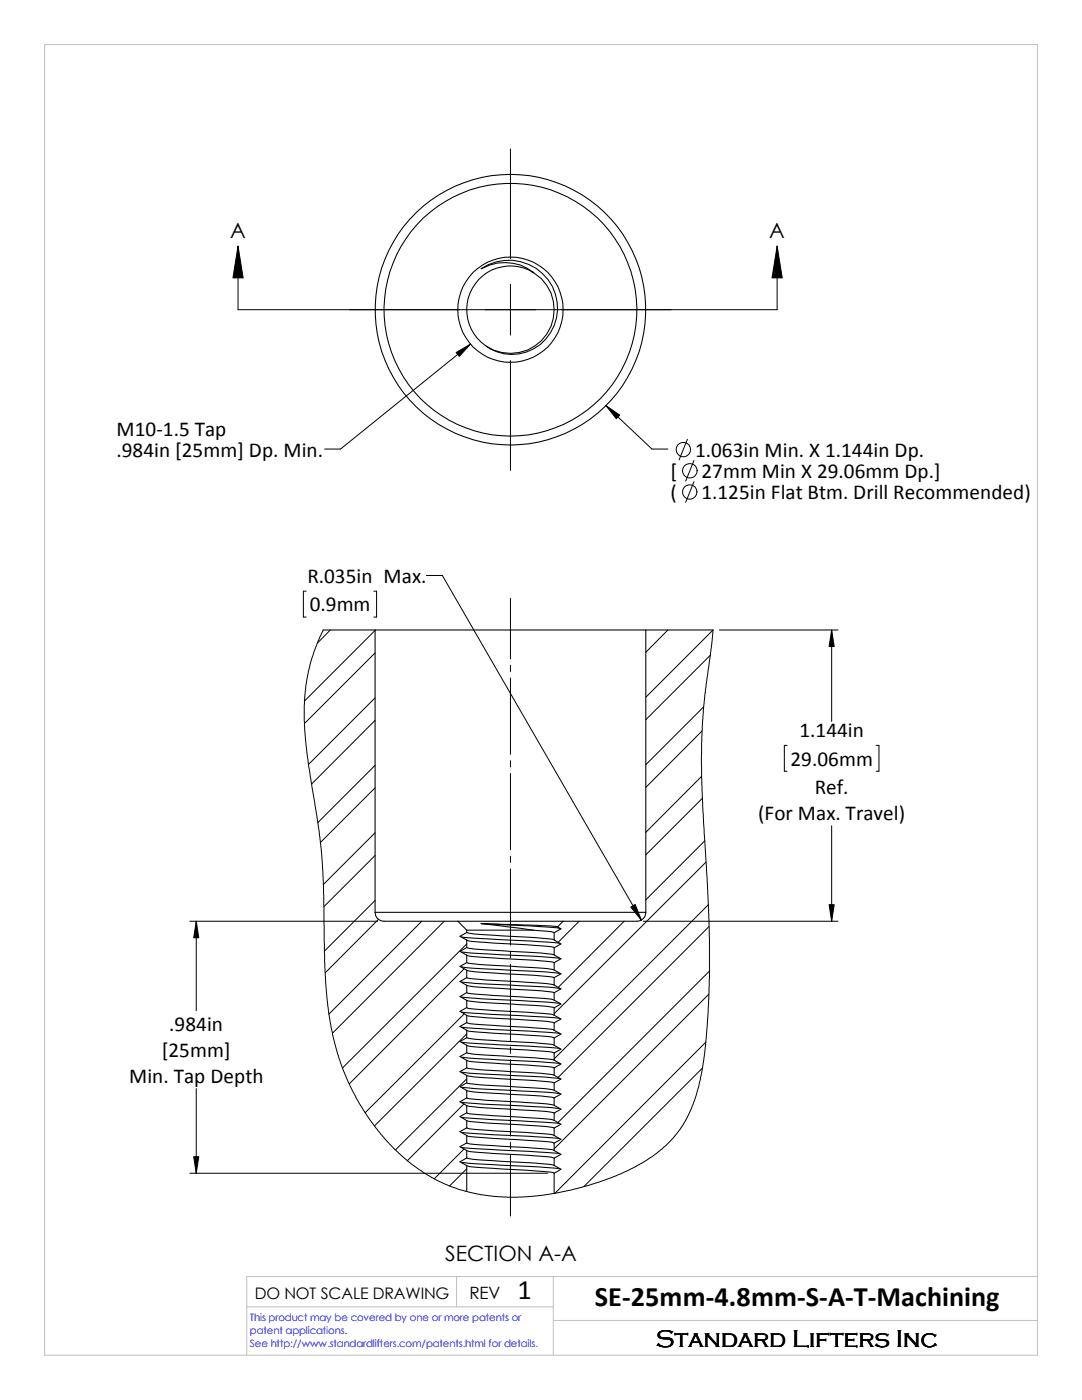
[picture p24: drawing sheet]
<svg xmlns="http://www.w3.org/2000/svg" width="216mm" height="279mm" viewBox="0 0 216 279" stroke-linecap="round" stroke-linejoin="round" font-family="sans-serif">
<defs><g id="words">
<g font-size="5.6">
<text x="103.3" y="259.2">1</text>
<text x="118.7" y="260.6">SE-25mm-4.8mm-S-A-T-Machining</text>
</g>
<text font-size="4.9" x="130.9" y="268.7">Standard Lifters Inc</text>
<g font-size="4.2">
<text x="45.9" y="47.4">A</text>
<text x="153.5" y="47.4">A</text>
<text x="23.2" y="87">M10-1.5 Tap</text>
<text x="23.2" y="91.2">.984in [25mm] Dp. Min.</text>
<text x="133.8" y="95.4">[</text>
<text x="138.7" y="91.2">1.063in Min. X 1.144in Dp.</text>
<text x="140" y="95.4">27mm Min X 29.06mm Dp.]</text>
<text x="133.8" y="99.7">(</text>
<text x="140" y="99.7">1.125in Flat Btm. Drill Recommended)</text>
<text x="61.3" y="116.3">R.035in Max.</text>
<text x="61.8" y="122">0.9mm</text>
<text x="159.5" y="147.1">1.144in</text>
<text x="157.7" y="152.8">29.06mm</text>
<text x="162.6" y="158.5">Ref.</text>
<text x="151.3" y="163.7">(For Max. Travel)</text>
<text x="33.8" y="205.8">.984in</text>
<text x="32.3" y="210.9">[25mm]</text>
<text x="25.8" y="216.1">Min. Tap Depth</text>
<text x="88.8" y="251.6">SECTION A-A</text>
</g>
<text font-size="3.4" x="93.7" y="259.2">REV</text>
<text font-size="3.2" x="50.8" y="259.2">DO NOT SCALE DRAWING</text>
<g font-size="2" fill="#00f">
<text x="49.9" y="263.7">This product may be covered by one or more patents or</text>
<text x="49.9" y="266.2">patent applications.</text>
<text x="49.9" y="268.7">See http://www.standardlifters.com/patents.html for details.</text>
</g>
</g></defs>
<path d="M8.9 8.9h198.1v261.6h-198.1zM91.1 254.8v6M110.4 254.8v15.7M207 254.8h-157.8v15.7M49.2 260.8h61.2M110.4 263.5h96.6" fill="none" stroke="#c0c0c0" stroke-width=".2"/>
<g fill="none" stroke="#000" stroke-width=".21">
<path d="M96 53.6a9.6 9.6 0 0 1 12.1 .8 9.6 9.6 0 0 1 1.8 12 8.9 8.9 0 0 1-13.9 1.9 8.9 8.9 0 0 1 1.2-13.9 8.7 8.7 0 0 1 9.2 0 9.3 9.3 0 0 0-10.4-.8zM106 54.2l.5 .2M106.4 54.4a8.7 8.7 0 0 1 2.8 12.1 8.7 8.7 0 0 1-12.2 2.6M64.5 125.7h77.8M74.8 125.7v56.4M128.9 125.7v56.4M74.8 182.1a1.81 1.81 0 0 0 1.8 1.8h50.5a1.81 1.81 0 0 0 1.8-1.8M74.8 182.1h54.1M91.4 183.9l1.7 1.7M92.1 187l19.5 1.3M92.1 190l15.3 .9 4.2 .4M92.1 193l2.6 .3 14.3 .7 2.6 .3"/>
<path d="M92.1 196l2.6 .3 14.3 .7 2.6 .3M92.1 199l4.2 .3 15.3 .9M93.1 186.1l1.5 .3 7.3 .5a61.7 61.7 0 0 1 8.7 .7M93.1 189.1l1.5 .3 7.3 .5a46.5 46.5 0 0 1 8.7 .7M93.1 187.6a22.3 22.3 0 0 0 5.4 .6l9.5 .6a5.6 5.6 0 0 1 2.6 .3M93.1 195.1a71.1 71.1 0 0 0 10.4 .8l5.6 .4 1.5 .3M93.1 193.6l1.5 .3 7.3 .5a61.7 61.7 0 0 1 8.7 .7M93.1 198.1a22.3 22.3 0 0 0 5.4 .6l9.5 .5a5.6 5.6 0 0 1 2.6 .4M93.1 196.6l1.5 .3 7.3 .5a46.5 46.5 0 0 1 8.7 .7M93.1 199.6a46.5 46.5 0 0 0 8.8 .8l7.2 .4 1.5 .3M93.1 192.1a46.5 46.5 0 0 0 8.8 .7l7.2 .5 1.5 .3M93.1 190.6a20.5 20.5 0 0 0 5.4 .6l9.5 .6a5.6 5.6 0 0 1 2.6 .4"/>
<path d="M93.1 186.1l-1.3 .8 1.3 .7M93.1 189.1l-1.3 .8 1.3 .7M93.1 192.1l-1.3 .8 1.3 .7M93.1 195.1l-1.3 .8 1.3 .7M93.1 198.1l-1.3 .8 1.3 .7M93.1 185.6h13.3M93.1 185.6v.5M93.1 187.6v1.5M93.1 190.6v1.5M93.1 193.6v1.5M93.1 196.6v1.5M93.1 199.6v1.5"/>
<path d="M96 184.3l10.4 1.3M96 184.3l13.8 .5 1.5 .2M96 184.3l5.9 .3a78.8 78.8 0 0 1 9.9 .7M106.4 185.6l1.6 .2a5.6 5.6 0 0 1 2.6 .3M110.6 187.6l1.3 .8-1.3 .7M110.6 190.6l1.3 .7-1.3 .9M110.6 193.6l1.3 .8-1.3 .7M110.6 196.6l1.3 .8-1.3 .7M110.6 199.6l1.3 .8-1.3 .7M110.6 186.1v1.5M110.6 189.1v1.5M110.6 192.2v1.4"/>
<path d="M110.6 195.1v1.5M110.6 198.1v1.5M111.3 185l.6 .4-1.3 .7M112.4 183.9l-1.1 1.1M92.1 202l19.5 1.2M92.1 205l19.5 1.2M92.1 208l19.5 1.3M92.1 211l15.3 .9 4.2 .4M92.1 214l2.6 .2 14.3 .8 2.6 .3M92.1 217l2.6 .3 14.3 .7 2.6 .3M92.1 220l4.2 .3 15.3 .9M93.1 201.1a22.3 22.3 0 0 0 5.4 .6l9.5 .5a5.6 5.6 0 0 1 2.6 .4"/>
<path d="M93.1 204.1a20.5 20.5 0 0 0 5.4 .5l9.5 .6a5.6 5.6 0 0 1 2.6 .4M93.1 202.6a71.1 71.1 0 0 0 10.4 .9l5.6 .3 1.5 .3M93.1 207.1l2.6 .4 12.3 .7a5.6 5.6 0 0 1 2.6 .4M93.1 205.6a22.3 22.3 0 0 0 5.4 .6l9.5 .6a5.6 5.6 0 0 1 2.6 .3M93.1 210.1l1.5 .3 7.3 .5a61.7 61.7 0 0 1 8.7 .7M93.1 208.6a22.3 22.3 0 0 0 5.4 .6l9.5 .6a5.6 5.6 0 0 1 2.6 .3M93.1 213.1l2.6 .4 6.2 .4a46.5 46.5 0 0 1 8.7 .7M93.1 211.6a20.5 20.5 0 0 0 5.4 .6l9.5 .6a5.6 5.6 0 0 1 2.6 .3M93.1 216.1a46.5 46.5 0 0 0 8.8 .7l7.2 .5 1.5 .3M93.1 214.6l1.5 .3 7.3 .5a61.7 61.7 0 0 1 8.7 .7M93.1 219.1a71.1 71.1 0 0 0 10.4 .8l5.6 .4 1.5 .3M93.1 217.6l1.5 .3 7.3 .5a46.5 46.5 0 0 1 8.7 .7"/>
<path d="M93.1 201.1l-1.3 .7 1.3 .8M93.1 204.1l-1.3 .8 1.3 .7M93.1 207.1l-1.3 .8 1.3 .7M93.1 210.1l-1.3 .8 1.3 .7M93.1 213.1l-1.3 .8 1.3 .7M93.1 216.1l-1.3 .8 1.3 .7M93.1 219.1l-1.3 .8 1.3 .7M93.1 202.6v1.5M93.1 205.6v1.5M93.1 208.6v1.5M93.1 211.6v1.5M93.1 214.6v1.5"/>
<path d="M93.1 217.6v1.5M110.6 202.6l1.3 .8-1.3 .7M110.6 205.6l1.3 .8-1.3 .7M110.6 208.6l1.3 .8-1.3 .7M110.6 211.6l1.3 .7-1.3 .8M110.6 214.6l1.3 .7-1.3 .8M110.6 217.6l1.3 .8-1.3 .7M110.6 201.1v1.5M110.6 204.1v1.5M110.6 207.1v1.5M110.6 210.1v1.5M110.6 213.1v1.5"/>
<path d="M110.6 216.1v1.5M110.6 219.1v1.5M92.1 226l19.5 1.2M92.1 223l19.5 1.2M92.1 229l19.5 1.3M92.1 232l15.3 .9 4.2 .4M93.1 222.1a22.3 22.3 0 0 0 5.4 .6l9.5 .5a5.6 5.6 0 0 1 2.6 .4M93.1 220.6a46.5 46.5 0 0 0 8.8 .8l7.2 .4 1.5 .3M93.1 225.1a22.3 22.3 0 0 0 5.4 .6l9.5 .5a5.6 5.6 0 0 1 2.6 .4M93.1 223.6a71.1 71.1 0 0 0 10.4 .9l5.6 .3 1.5 .3M93.1 228.1a20.5 20.5 0 0 0 5.4 .5l9.5 .6a5.6 5.6 0 0 1 2.6 .4M93.1 226.6a22.3 22.3 0 0 0 5.4 .6l9.5 .6a5.6 5.6 0 0 1 2.6 .3"/>
<path d="M93.1 231.1l1.5 .3 7.3 .5a61.7 61.7 0 0 1 8.7 .7M93.1 229.6a22.3 22.3 0 0 0 5.4 .6l9.5 .6a5.6 5.6 0 0 1 2.6 .3M93.1 232.6a20.5 20.5 0 0 0 5.4 .6l9.5 .6a5.6 5.6 0 0 1 2.6 .3M93.1 225.1l-1.3 .7 1.3 .8M93.1 222.1l-1.3 .7 1.3 .8M93.1 228.1l-1.3 .8 1.3 .7M93.1 231.1l-1.3 .8 1.3 .7M93.1 220.6v1.5M93.1 223.6v1.5M93.1 226.6v1.5M93.1 229.6v1.5M93.1 232.6v5.2"/>
<path d="M110.6 226.6l1.3 .8-1.3 .7M110.6 220.6l1.3 .8-1.3 .7M110.6 223.6l1.3 .8-1.3 .7M110.6 229.6l1.3 .8-1.3 .7M110.6 232.6l1.3 .7-1.3 .8M110.6 222.1v1.5M110.6 225.1v1.5M110.6 228.1v1.5M110.6 231.1v1.5M110.6 234.1v4.1"/>
<circle cx="101.8" cy="61.8" r="10.5"/>
<circle cx="101.9" cy="61.8" r="25.2"/>
<circle cx="101.9" cy="61.8" r="27"/>
</g>
<g fill="none" stroke="#000" stroke-width=".2">
<path d="M101.9 29.7v21.9M47.5 49.1l1 6.4h-2zM47.5 49.1v12.7h107.6v-12.7M101.9 56.7v10.2M155.1 49.1l1 6.4h-2zM91 70.4l2.9-1.7-2.2 2.4zM93.9 68.7l-26 20.9h-3.1M101.9 72v21.9M120.9 80.9l2.8 1.9-.7 .8zM120.9 80.9l9.2 8.7h3.2M137.2 87.7l-1.7 4.1M138.5 96.1l-1.7 4.1"/>
<path d="M138.5 91.9l-1.7 4.1M61.1 118h-.6v5.1h.6M74.6 118h.5v5.1h-.5M85.1 114.9h3.2l39.7 68.7M101.9 119.4v12.1M64.5 125.7l-1.8 4.3-1.2 4.1-.7 5-.1 4.8 .6 6.8 1.9 12 .9 6.7 .5 7.5 .1 13.3 .3 6.1 .6 6.1 .7 4 .7 2.6 1.6 4.8 2.5 5.3 1.8 3 1.6 2.4 3.2 3.8 1.9 1.9 2.6 2.2 4.1 2.7 4 1.8 4.3 1.3 3.1 .5 3.5 .2h3.3l3.7-.4 2.5-.3 4.5-1 4.3-1.3 3.6-1.3 3.6-1.7 1.8-1 1.8-1.2 2.5-2 1.6-1.6 1.8-2.4 1.1-2.1 1.3-2.9 1.2-4.4 .7-4 .4-4.2 .5-7.8 .2-4.1-.1-11.5-1.3-22.7-.2-10.3 .1-5.8 .3-4.1 1.9-15.1-13.4 13.4M65.9 125.7l-2.6 2.7M74.8 125.8l-14.1 14.1M74.8 139.3l-13.2 13.3M74.8 130.3l-14.1 14.1M101.9 132.8v1.2M101.9 135.3v15.2"/>
<path d="M133.3 125.7l-4.4 4.5M141.7 130.8l-12.8 12.8M143.6 125.7h23.6M165.9 125.7l.6 3.3h-1.1zM165.9 125.7v18.3M74.8 152.7l-11.4 11.5M74.8 143.8l-12.6 12.7M74.8 157.2l-10.9 10.9M101.9 151.8v1.3M101.9 154.3v15.3M140 154.9l-11.1 11.2M140.1 145.9l-11.2 11.2"/>
<path d="M140.2 159.3l-11.3 11.3M140.4 141.1l-11.5 11.5M157.1 148.8h-.6v5.1h.6M174.8 148.8h.6v5.1h-.6M74.8 166.2l-10.3 10.3M74.8 179.7l-10.1 10.1M74.8 170.7l-10.2 10.2M101.9 170.9v1.2M101.9 173.4v15.2M140.6 167.8l-11.7 11.8M140.9 172l-30.3 30.3M165.9 164.8v19.1"/>
<path d="M37.9 183.9h37.5M39.2 183.9l.5 3.3h-1zM39.2 183.9v17.8M75.5 183.5l-10.6 10.6M84.2 183.9l-18.6 18.5M88.6 183.9l-22.3 22.3M92.6 193.3l-22.9 23M93.1 188.4l-24.8 24.7M101.9 189.9v1.3M101.9 192.4v15.3M115.6 183.9l-4.2 4.1M124.5 183.9l-13.1 13.2"/>
<path d="M125.9 181l.8-.5 1.3 3.1zM128.4 183.9h38.8M141.4 180.6l-30.8 30.7M141.4 198.4l-30.8 30.9M141.5 184.9l-30.2 30.2M141.6 193.8l-30.3 30.2M165.4 180.6h1.1l-.6 3.3zM39.2 217.3v16.8M92.6 202.4l-19.7 19.7M93.1 215.3l-14.2 14.2M93.1 206.3l-18.4 18.4M101.9 209v1.2"/>
<path d="M101.9 211.5v15.2M140.2 213.1l-23.7 23.7M140.8 208l-30.1 30.2M37.9 234.1h71.4M38.7 230.8h1l-.5 3.3zM92.6 229.3l-5.9 5.9M92.6 220.3l-11.3 11.3M93.1 233.3l-3.4 3.4M101.9 228v1.3M101.9 230.5v12.2"/>
<circle cx="136.4" cy="89.7" r="1.44"/>
<circle cx="137.6" cy="98.2" r="1.44"/>
<circle cx="137.7" cy="94" r="1.45"/>
</g>
<path d="M47.5 49.1l1 6.4h-2zM155.1 49.1l1 6.4h-2zM91 70.4l2.9-1.7-2.2 2.4zM120.9 80.9l2.8 1.9-.7 .8zM165.9 125.7l.6 3.3h-1.1zM39.2 183.9l.5 3.3h-1zM125.9 181l.8-.5 1.3 3.1zM165.4 180.6h1.1l-.6 3.3zM38.7 230.8h1l-.5 3.3z" fill="#000"/>
<use href="#words"/>
</svg>
